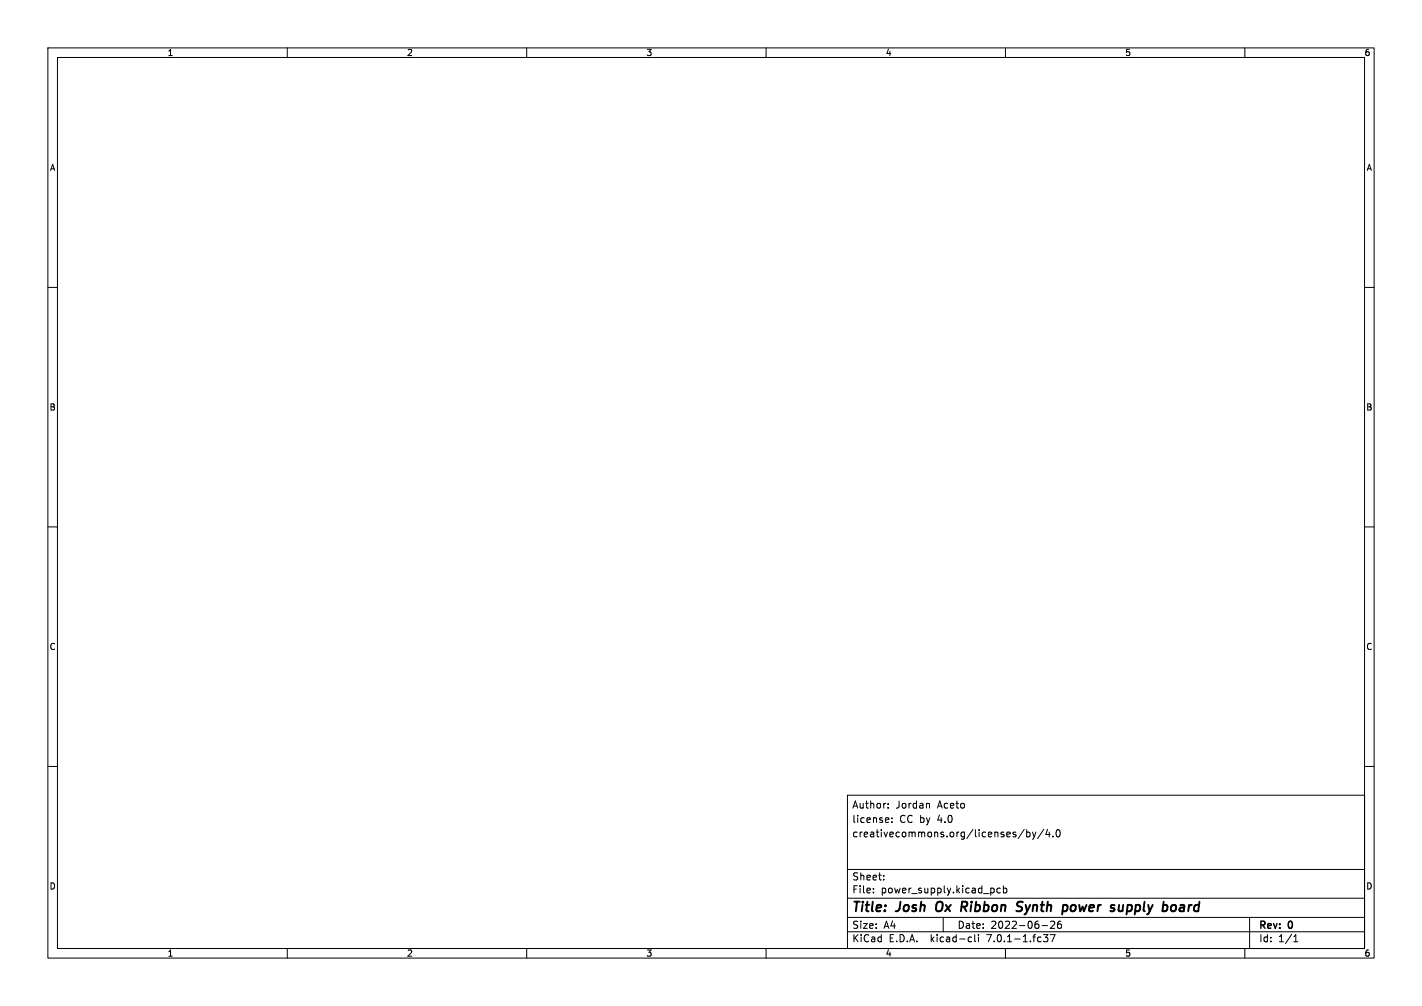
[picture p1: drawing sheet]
<svg xmlns="http://www.w3.org/2000/svg" width="297mm" height="210mm" viewBox="0 0 297 210" stroke-linecap="round" stroke-linejoin="round" font-family="sans-serif">
<defs><g id="words">
<g font-size="2.8">
<text x="178" y="190.8">Title:</text>
<text x="187.4" y="190.8">Josh</text>
<text x="196.2" y="190.8">Ox Ribbon</text>
<text x="214.3" y="190.8">Synth</text>
<text x="224.5" y="190.8">power</text>
<text x="235.1" y="190.8">supply</text>
<text x="246.5" y="190.8">board</text>
</g>
<g font-size="2.1">
<text x="178" y="171.9">license:</text>
<text x="178" y="168.9">Author:</text>
<text x="187.1" y="168.9">Jordan</text>
<text x="187.9" y="171.9">CC by</text>
<text x="195.8" y="168.9">Aceto</text>
<text x="195.8" y="171.9">4.0</text>
<text x="178" y="174.9">creativecommons.org/licenses/by/4.0</text>
<text x="178" y="183.9">Sheet:</text>
<text x="178" y="186.6">File:</text>
<text x="184" y="186.6">power_supply.kicad_pcb</text>
<text x="178" y="196.8">KiCad</text>
<text x="178" y="194">Size:</text>
<text x="184.6" y="194">A4</text>
<text x="185.6" y="196.8">E.D.A.</text>
<text x="194.4" y="196.8">kicad-cli</text>
<text x="200" y="194">Date:</text>
<text x="206.2" y="196.8">7.0.1-1.fc37</text>
<text x="206.9" y="194">2022-06-26</text>
<text x="263" y="194.2">Rev:</text>
<text x="263" y="196.8">Id:</text>
<text x="267" y="196.8">1/1</text>
<text x="269.2" y="194.2">0</text>
</g>
<g font-size="1.8">
<text x="35" y="11.8">1</text>
<text x="85" y="11.8">2</text>
<text x="135" y="11.8">3</text>
<text x="185" y="11.8">4</text>
<text x="235" y="11.8">5</text>
<text x="285" y="11.8">6</text>
<text x="10.4" y="35.8">A</text>
<text x="285.4" y="35.8">A</text>
<text x="10.3" y="85.8">B</text>
<text x="285.3" y="85.8">B</text>
<text x="10.3" y="135.8">C</text>
<text x="285.3" y="135.8">C</text>
<text x="10.3" y="185.8">D</text>
<text x="285.3" y="185.8">D</text>
<text x="35" y="199.8">1</text>
<text x="85" y="199.8">2</text>
<text x="135" y="199.8">3</text>
<text x="185" y="199.8">4</text>
<text x="235" y="199.8">5</text>
<text x="285" y="199.8">6</text>
</g>
</g></defs>
<g fill="none" stroke="#000" stroke-width=".21">
<path d="M10 10h277v190h-277zM12 12h273v186h-273zM60 10v2M110 10v2M160 10v2M210 10v2M260 10v2M10 60h2M285 60h2M10 110h2M285 110h2M10 160h2"/>
<path d="M285 160h2M177 166h108v32h-108zM185.5 168.6v.1M185.5 167.8v.1M185.6 170.8v.3l-.7 .1M186.3 171.6v.1M186.3 170.8v.1M193.9 167.7l.2 .2v.8M213.9 173.1l-1.3 2M214.4 173.2v1.5M214.4 173.8l.5-.1 .2 .3-.1 .6h-.6M215.6 173.7l.4 1"/>
<path d="M216 174.7l-.4 .5M216.4 173.7l-.4 1M218 173.1l-1.3 2M218.8 173.1l-.4 1.1h1M219.1 173.7v1M219.9 174.6v.1M220.8 173.3l.1-.1a.8 .8 0 0 1 .6 .8 .8 .8 0 0 1-.6 .7 1 1 0 0 1-.1-1.4zM60 198v2M110 198v2M160 198v2M177 194.5h108M177 191.5h108"/>
<path d="M177 187.5h108M177 181.5h108M182.4 186.3v.1M182.4 185.5v.1M184.6 183.6v.1M184.6 182.8v.1M197 191.5v3M202.5 195.6l.4 .1M202.9 196.5l-.4 .1M203.6 195.1v1.3l.2 .2M204.4 195.1v.1M204.4 195.6v1"/>
<path d="M207.5 185.5l.1 .2-.1 .6M208.9 185.5l-.4-.1-.3 .3 .2 .6h.5M209.6 185.5l.4-.1 .3 .3-.2 .6h-.5M209.6 184.9v1.5M210 198v2M217.6 193.2h1.2M217.9 195.1h1l-.5 .6 .4 .1v.7l-.2 .1-.7-.1M219.4 195.1h1l-.7 1.5M219.5 192.4h-.1M220.1 192.4l.2 .2-.1 .3-.8 .9h.9M221.1 192.4a1.01 1.01 0 0 0 0 1.4l.5-.1 .1-.5-.3-.3h-.4l-.1 .3M260 198v2"/>
<path d="M261 191.5v6.5M270.2 196.6h.9M270.2 195.5l.4-.4v1.5"/>
</g>
<path d="M195.6 188.9l-.1 .7 .2 .5M212.6 189.1l.7 .3 .2 .3-.3 .4-.7 .1M213.6 188.3a.85 .85 0 0 0-1 .1M234.3 190.1l-.4 .1M245 188.9l.5 .1 .2 .3-.1 .6-.4 .3" fill="none" stroke="#000" stroke-width=".4"/>
<g fill="#fff" stroke="#fff" stroke-width=".21">
<circle cx="130.6" cy="88.9" r=".17"/>
<circle cx="133.1" cy="88.9" r=".17"/>
<circle cx="135.6" cy="88.9" r=".17"/>
<circle cx="138.2" cy="80.8" r=".17"/>
<circle cx="128" cy="80.8" r=".17"/>
<circle cx="134.1" cy="98" r=".17"/>
<circle cx="144.3" cy="98" r=".17"/>
<circle cx="218.2" cy="106.9" r=".17"/>
<circle cx="218.2" cy="99.3" r=".17"/>
<circle cx="168.7" cy="86.6" r=".17"/>
<circle cx="171.2" cy="86.6" r=".17"/>
<circle cx="168.7" cy="89.2" r=".17"/>
<circle cx="171.2" cy="89.2" r=".17"/>
<circle cx="168.7" cy="91.7" r=".17"/>
<circle cx="171.2" cy="91.7" r=".17"/>
<circle cx="168.7" cy="94.2" r=".17"/>
<circle cx="171.2" cy="94.2" r=".17"/>
<circle cx="168.7" cy="96.8" r=".17"/>
<circle cx="171.2" cy="96.8" r=".17"/>
<circle cx="93" cy="86.2" r=".17"/>
<circle cx="82.9" cy="86.2" r=".17"/>
<circle cx="93" cy="91.2" r=".17"/>
<circle cx="82.9" cy="91.2" r=".17"/>
<circle cx="84.8" cy="76.5" r=".17"/>
<circle cx="93" cy="101.4" r=".17"/>
<circle cx="82.9" cy="101.4" r=".17"/>
<circle cx="120.4" cy="119.4" r=".17"/>
<circle cx="145.8" cy="119.4" r=".17"/>
<circle cx="105.2" cy="106.9" r=".17"/>
<circle cx="105.2" cy="114.4" r=".17"/>
<circle cx="206.5" cy="86.6" r=".17"/>
<circle cx="209" cy="86.6" r=".17"/>
<circle cx="206.5" cy="89.2" r=".17"/>
<circle cx="209" cy="89.2" r=".17"/>
<circle cx="206.5" cy="91.7" r=".17"/>
<circle cx="209" cy="91.7" r=".17"/>
<circle cx="206.5" cy="94.2" r=".17"/>
<circle cx="209" cy="94.2" r=".17"/>
<circle cx="206.5" cy="96.8" r=".17"/>
<circle cx="209" cy="96.8" r=".17"/>
<circle cx="153.2" cy="104.4" r=".17"/>
<circle cx="153.2" cy="106.9" r=".17"/>
<circle cx="153.2" cy="109.5" r=".17"/>
<circle cx="124.2" cy="104.4" r=".17"/>
<circle cx="124.2" cy="109.4" r=".17"/>
<circle cx="206.4" cy="109.5" r=".17"/>
<circle cx="208.9" cy="109.5" r=".17"/>
<circle cx="206.4" cy="112" r=".17"/>
<circle cx="208.9" cy="112" r=".17"/>
<circle cx="206.4" cy="114.6" r=".17"/>
<circle cx="208.9" cy="114.6" r=".17"/>
<circle cx="206.4" cy="117.1" r=".17"/>
<circle cx="208.9" cy="117.1" r=".17"/>
<circle cx="206.4" cy="119.6" r=".17"/>
<circle cx="208.9" cy="119.6" r=".17"/>
<circle cx="194.1" cy="86.6" r=".17"/>
<circle cx="196.6" cy="86.6" r=".17"/>
<circle cx="194.1" cy="89.2" r=".17"/>
<circle cx="196.6" cy="89.2" r=".17"/>
<circle cx="194.1" cy="91.7" r=".17"/>
<circle cx="196.6" cy="91.7" r=".17"/>
<circle cx="194.1" cy="94.2" r=".17"/>
<circle cx="196.6" cy="94.2" r=".17"/>
<circle cx="194.1" cy="96.8" r=".17"/>
<circle cx="196.6" cy="96.8" r=".17"/>
<circle cx="168.7" cy="109.5" r=".17"/>
<circle cx="171.2" cy="109.5" r=".17"/>
<circle cx="168.7" cy="112" r=".17"/>
<circle cx="171.2" cy="112" r=".17"/>
<circle cx="168.7" cy="114.6" r=".17"/>
<circle cx="171.2" cy="114.6" r=".17"/>
<circle cx="168.7" cy="117.1" r=".17"/>
<circle cx="171.2" cy="117.1" r=".17"/>
<circle cx="168.7" cy="119.6" r=".17"/>
<circle cx="171.2" cy="119.6" r=".17"/>
<circle cx="160.5" cy="96.8" r=".17"/>
<circle cx="160.5" cy="99.3" r=".17"/>
<circle cx="105.2" cy="88.2" r=".17"/>
<circle cx="105.2" cy="95.7" r=".17"/>
<circle cx="138.2" cy="124" r=".17"/>
<circle cx="128" cy="124" r=".17"/>
<circle cx="130.6" cy="94.3" r=".17"/>
<circle cx="130.6" cy="99.3" r=".17"/>
<circle cx="120.4" cy="84.3" r=".17"/>
<circle cx="145.8" cy="84.3" r=".17"/>
<circle cx="218.2" cy="76.5" r=".17"/>
<circle cx="218.2" cy="127.3" r=".17"/>
<circle cx="128" cy="75.8" r=".17"/>
<circle cx="138.2" cy="75.8" r=".17"/>
<circle cx="154.7" cy="127.3" r=".17"/>
<circle cx="218.2" cy="119.6" r=".17"/>
<circle cx="194.1" cy="109.5" r=".17"/>
<circle cx="196.6" cy="109.5" r=".17"/>
<circle cx="194.1" cy="112" r=".17"/>
<circle cx="196.6" cy="112" r=".17"/>
<circle cx="194.1" cy="114.6" r=".17"/>
<circle cx="196.6" cy="114.6" r=".17"/>
<circle cx="194.1" cy="117.1" r=".17"/>
<circle cx="196.6" cy="117.1" r=".17"/>
<circle cx="194.1" cy="119.6" r=".17"/>
<circle cx="196.6" cy="119.6" r=".17"/>
<circle cx="181.4" cy="86.6" r=".17"/>
<circle cx="183.9" cy="86.6" r=".17"/>
<circle cx="181.4" cy="89.2" r=".17"/>
<circle cx="183.9" cy="89.2" r=".17"/>
<circle cx="181.4" cy="91.7" r=".17"/>
<circle cx="183.9" cy="91.7" r=".17"/>
<circle cx="181.4" cy="94.2" r=".17"/>
<circle cx="183.9" cy="94.2" r=".17"/>
<circle cx="181.4" cy="96.8" r=".17"/>
<circle cx="183.9" cy="96.8" r=".17"/>
<circle cx="154.7" cy="76.5" r=".17"/>
<circle cx="181.4" cy="109.5" r=".17"/>
<circle cx="183.9" cy="109.5" r=".17"/>
<circle cx="181.4" cy="112" r=".17"/>
<circle cx="183.9" cy="112" r=".17"/>
<circle cx="181.4" cy="114.6" r=".17"/>
<circle cx="183.9" cy="114.6" r=".17"/>
<circle cx="181.4" cy="117.1" r=".17"/>
<circle cx="183.9" cy="117.1" r=".17"/>
<circle cx="181.4" cy="119.6" r=".17"/>
<circle cx="183.9" cy="119.6" r=".17"/>
<circle cx="84.8" cy="127.3" r=".17"/>
<circle cx="128" cy="129.2" r=".17"/>
<circle cx="138.2" cy="129.2" r=".17"/>
<circle cx="85.7" cy="110.7" r=".17"/>
<circle cx="89.9" cy="110.7" r=".17"/>
<circle cx="85.7" cy="116.2" r=".17"/>
<circle cx="89.9" cy="116.2" r=".17"/>
<circle cx="124.2" cy="94.3" r=".17"/>
<circle cx="124.2" cy="99.3" r=".17"/>
<circle cx="130.6" cy="104.4" r=".17"/>
<circle cx="130.6" cy="109.4" r=".17"/>
<circle cx="93" cy="96.3" r=".17"/>
<circle cx="82.9" cy="96.3" r=".17"/>
<circle cx="160.5" cy="107" r=".17"/>
<circle cx="160.5" cy="109.5" r=".17"/>
<circle cx="218.2" cy="86.6" r=".17"/>
<circle cx="135.9" cy="114.8" r=".17"/>
<circle cx="133.3" cy="114.8" r=".17"/>
<circle cx="130.8" cy="114.8" r=".17"/>
<circle cx="153.2" cy="94.2" r=".17"/>
<circle cx="153.2" cy="96.8" r=".17"/>
<circle cx="153.2" cy="99.3" r=".17"/>
<circle cx="134.1" cy="105.9" r=".17"/>
<circle cx="144.3" cy="105.9" r=".17"/>
</g>
<use href="#words"/>
</svg>
